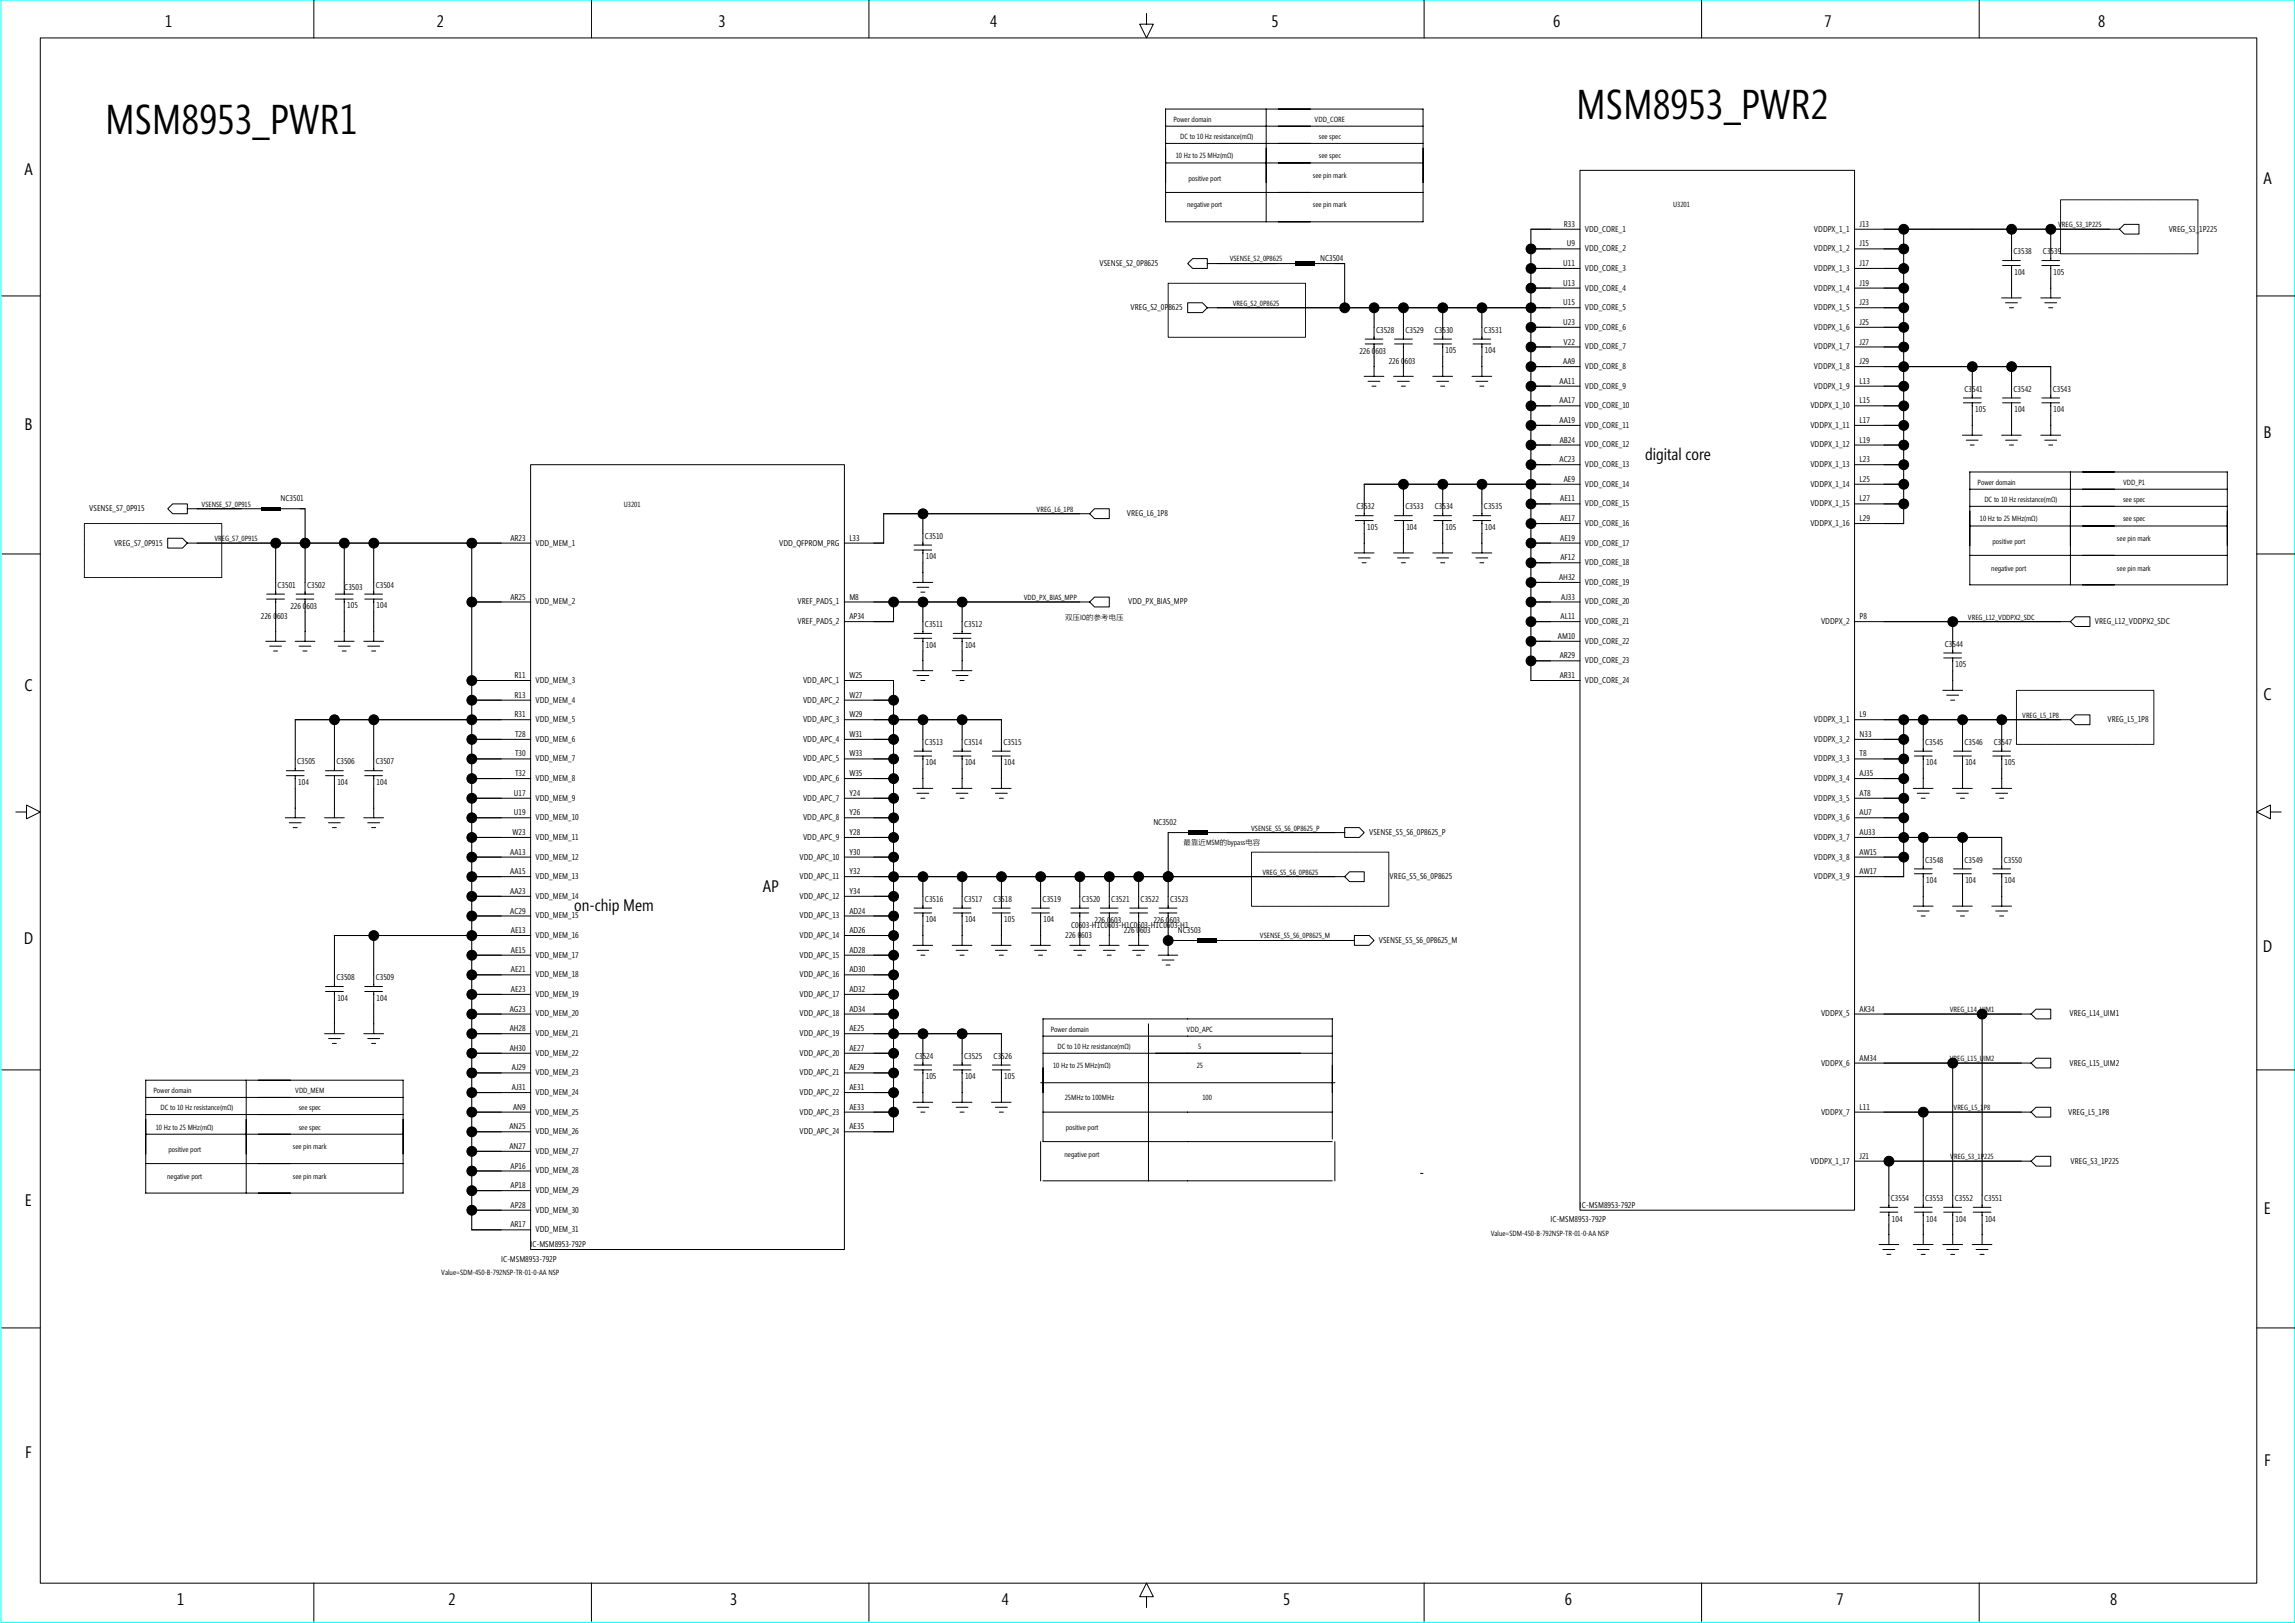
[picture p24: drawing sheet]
<svg xmlns="http://www.w3.org/2000/svg" width="420mm" height="297mm" viewBox="0 0 420 297" stroke-linecap="round" stroke-linejoin="round" font-family="sans-serif">
<defs><g id="words">
<g font-size="7.6">
<text x="288.6" y="21.8">MSM8953_PWR2</text>
<text x="19.3" y="24.5">MSM8953_PWR1</text>
</g>
<g font-size="3.1">
<text x="30.3" y="5">1</text>
<text x="80" y="5">2</text>
<text x="131.5" y="5">3</text>
<text x="181.3" y="5">4</text>
<text x="232.8" y="5">5</text>
<text x="284.3" y="5">6</text>
<text x="334" y="5">7</text>
<text x="384.1" y="5">8</text>
<text x="4.5" y="32.1">A</text>
<text x="414.4" y="33.7">A</text>
<text x="4.5" y="78.6">B</text>
<text x="414.4" y="80.2">B</text>
<text x="301.2" y="84.2">digital core</text>
<text x="4.5" y="126.6">C</text>
<text x="414.4" y="128.2">C</text>
<text x="105.1" y="166.8">on-chip Mem</text>
<text x="139.7" y="163.2">AP</text>
<text x="4.4" y="172.7">D</text>
<text x="414.3" y="174.3">D</text>
<text x="4.6" y="220.6">E</text>
<text x="414.5" y="222.2">E</text>
<text x="4.6" y="266.8">F</text>
<text x="414.5" y="268.4">F</text>
<text x="32.4" y="293.7">1</text>
<text x="82.1" y="293.7">2</text>
<text x="133.7" y="293.7">3</text>
<text x="183.4" y="293.7">4</text>
<text x="234.9" y="293.7">5</text>
<text x="286.5" y="293.7">6</text>
<text x="336.2" y="293.7">7</text>
<text x="386.3" y="293.7">8</text>
</g>
<g font-size="1.5">
<text x="286.3" y="41.5">R33</text>
<text x="340.4" y="41.5">J13</text>
<text x="241.7" y="47.8">NC3504</text>
<text x="286.9" y="45.1">U9</text>
<text x="290.2" y="46">VDD_CORE_2</text>
<text x="290.2" y="42.4">VDD_CORE_1</text>
<text x="332.1" y="46">VDDPX_1_2</text>
<text x="332.1" y="42.4">VDDPX_1_1</text>
<text x="340.4" y="45.1">J15</text>
<text x="368.6" y="46.5">C3538</text>
<text x="374" y="46.5">C3539</text>
<text x="397" y="42.4">VREG_S3_1P225</text>
<text x="201.3" y="48.7">VSENSE_S2_0P8625</text>
<text x="286.2" y="48.7">U11</text>
<text x="286.2" y="52.3">U13</text>
<text x="290.2" y="53.2">VDD_CORE_4</text>
<text x="290.2" y="49.6">VDD_CORE_3</text>
<text x="332.1" y="53.2">VDDPX_1_4</text>
<text x="332.1" y="49.6">VDDPX_1_3</text>
<text x="340.4" y="48.7">J17</text>
<text x="340.4" y="52.3">J19</text>
<text x="368.8" y="50.3">104</text>
<text x="376" y="50.3">105</text>
<text x="207" y="56.8">VREG_S2_0P8625</text>
<text x="286.2" y="55.9">U15</text>
<text x="286.2" y="59.5">U23</text>
<text x="290.2" y="56.8">VDD_CORE_5</text>
<text x="332.1" y="56.8">VDDPX_1_5</text>
<text x="340.4" y="55.9">J23</text>
<text x="340.4" y="59.5">J25</text>
<text x="248.9" y="64.9">226 0603</text>
<text x="251.9" y="60.9">C3528</text>
<text x="257.3" y="60.9">C3529</text>
<text x="262.7" y="60.9">C3530</text>
<text x="264.7" y="64.7">105</text>
<text x="271.7" y="60.9">C3531</text>
<text x="271.9" y="64.7">104</text>
<text x="286.3" y="63.1">V22</text>
<text x="290.2" y="63.9">VDD_CORE_7</text>
<text x="290.2" y="60.3">VDD_CORE_6</text>
<text x="332.1" y="63.9">VDDPX_1_7</text>
<text x="332.1" y="60.3">VDDPX_1_6</text>
<text x="340.4" y="63.1">J27</text>
<text x="254.2" y="66.7">226 0603</text>
<text x="285.5" y="70.2">AA11</text>
<text x="286.2" y="66.7">AA9</text>
<text x="290.2" y="71.1">VDD_CORE_9</text>
<text x="290.2" y="67.5">VDD_CORE_8</text>
<text x="332.1" y="71.1">VDDPX_1_9</text>
<text x="332.1" y="67.5">VDDPX_1_8</text>
<text x="340.4" y="66.7">J29</text>
<text x="340.4" y="70.2">L13</text>
<text x="359.7" y="71.7">C3541</text>
<text x="368.6" y="71.7">C3542</text>
<text x="375.8" y="71.7">C3543</text>
<text x="285.5" y="73.8">AA17</text>
<text x="285.5" y="77.4">AA19</text>
<text x="290.2" y="74.7">VDD_CORE_10</text>
<text x="331.4" y="74.7">VDDPX_1_10</text>
<text x="340.4" y="73.8">L15</text>
<text x="340.4" y="77.4">L17</text>
<text x="361.6" y="75.4">105</text>
<text x="368.8" y="75.4">104</text>
<text x="376" y="75.4">104</text>
<text x="285.5" y="81">AB24</text>
<text x="290.2" y="81.9">VDD_CORE_12</text>
<text x="290.2" y="78.3">VDD_CORE_11</text>
<text x="331.4" y="81.9">VDDPX_1_12</text>
<text x="331.4" y="78.3">VDDPX_1_11</text>
<text x="340.4" y="81">L19</text>
<text x="285.5" y="84.6">AC23</text>
<text x="286.3" y="88.2">AE9</text>
<text x="290.2" y="89.1">VDD_CORE_14</text>
<text x="290.2" y="85.5">VDD_CORE_13</text>
<text x="331.4" y="89.1">VDDPX_1_14</text>
<text x="331.4" y="85.5">VDDPX_1_13</text>
<text x="340.4" y="84.6">L23</text>
<text x="340.4" y="88.2">L25</text>
<text x="16.4" y="93.6">VSENSE_S7_0P915</text>
<text x="51.4" y="91.8">NC3501</text>
<text x="206.3" y="94.5">VREG_L6_1P8</text>
<text x="248.3" y="93.2">C3532</text>
<text x="257.3" y="93.2">C3533</text>
<text x="262.7" y="93.2">C3534</text>
<text x="271.7" y="93.2">C3535</text>
<text x="285.6" y="91.8">AE11</text>
<text x="285.6" y="95.4">AE17</text>
<text x="290.2" y="92.7">VDD_CORE_15</text>
<text x="331.4" y="92.7">VDDPX_1_15</text>
<text x="340.4" y="91.8">L27</text>
<text x="340.4" y="95.4">L29</text>
<text x="20.9" y="99.8">VREG_S7_0P915</text>
<text x="93.4" y="99">AR23</text>
<text x="98" y="99.8">VDD_MEM_1</text>
<text x="142.6" y="99.8">VDD_QFPROM_PRG</text>
<text x="155.5" y="99">L33</text>
<text x="169.3" y="98.6">C3510</text>
<text x="250.3" y="97">105</text>
<text x="257.5" y="97">104</text>
<text x="264.7" y="97">105</text>
<text x="271.9" y="97">104</text>
<text x="285.6" y="99">AE19</text>
<text x="290.2" y="99.8">VDD_CORE_17</text>
<text x="290.2" y="96.3">VDD_CORE_16</text>
<text x="331.4" y="96.3">VDDPX_1_16</text>
<text x="50.8" y="107.6">C3501</text>
<text x="56.2" y="107.6">C3502</text>
<text x="63" y="107.9">C3503</text>
<text x="68.8" y="107.6">C3504</text>
<text x="169.5" y="102.4">104</text>
<text x="285.4" y="106.2">AH32</text>
<text x="285.7" y="102.6">AF12</text>
<text x="290.2" y="107">VDD_CORE_19</text>
<text x="290.2" y="103.4">VDD_CORE_18</text>
<text x="47.8" y="113.3">226 0603</text>
<text x="53.2" y="111.5">226 0603</text>
<text x="63.6" y="111.4">105</text>
<text x="68.9" y="111.4">104</text>
<text x="93.4" y="109.7">AR25</text>
<text x="98" y="110.6">VDD_MEM_2</text>
<text x="146" y="110.6">VREF_PADS_1</text>
<text x="155.5" y="109.7">M8</text>
<text x="155.5" y="113.3">AP34</text>
<text x="206.6" y="110.6">VDD_PX_BIAS_MPP</text>
<text x="285.7" y="113.3">AL11</text>
<text x="285.8" y="109.7">AJ33</text>
<text x="290.2" y="110.6">VDD_CORE_20</text>
<text x="340.4" y="113.3">P8</text>
<text x="146" y="114.2">VREF_PADS_2</text>
<text x="169.3" y="114.8">C3511</text>
<text x="169.5" y="118.5">104</text>
<text x="176.5" y="114.8">C3512</text>
<text x="176.7" y="118.5">104</text>
<text x="285.2" y="116.9">AM10</text>
<text x="290.2" y="114.2">VDD_CORE_21</text>
<text x="290.2" y="117.8">VDD_CORE_22</text>
<text x="333.4" y="114.2">VDDPX_2</text>
<text x="356.1" y="118.4">C3544</text>
<text x="383.5" y="114.2">VREG_L12_VDDPX2_SDC</text>
<text x="94.2" y="124.1">R11</text>
<text x="98" y="125">VDD_MEM_3</text>
<text x="147" y="125">VDD_APC_1</text>
<text x="155.5" y="124.1">W25</text>
<text x="285.5" y="124.1">AR31</text>
<text x="285.5" y="120.5">AR29</text>
<text x="290.2" y="121.4">VDD_CORE_23</text>
<text x="290.2" y="125">VDD_CORE_24</text>
<text x="358" y="122.1">105</text>
<text x="94.2" y="127.7">R13</text>
<text x="94.2" y="131.3">R31</text>
<text x="98" y="128.6">VDD_MEM_4</text>
<text x="147" y="128.6">VDD_APC_2</text>
<text x="155.5" y="131.3">W29</text>
<text x="155.5" y="127.7">W27</text>
<text x="340.4" y="131.3">L9</text>
<text x="94.3" y="134.9">T28</text>
<text x="98" y="135.8">VDD_MEM_6</text>
<text x="98" y="132.2">VDD_MEM_5</text>
<text x="147" y="135.8">VDD_APC_4</text>
<text x="147" y="132.2">VDD_APC_3</text>
<text x="155.5" y="134.9">W31</text>
<text x="169.3" y="136.3">C3513</text>
<text x="176.5" y="136.3">C3514</text>
<text x="183.7" y="136.3">C3515</text>
<text x="332.1" y="135.8">VDDPX_3_2</text>
<text x="332.1" y="132.2">VDDPX_3_1</text>
<text x="340.4" y="134.9">N33</text>
<text x="352.5" y="136.3">C3545</text>
<text x="359.7" y="136.3">C3546</text>
<text x="365" y="136.3">C3547</text>
<text x="385.8" y="132.2">VREG_L5_1P8</text>
<text x="54.4" y="139.9">C3505</text>
<text x="54.6" y="143.7">104</text>
<text x="61.6" y="139.9">C3506</text>
<text x="61.8" y="143.7">104</text>
<text x="68.8" y="139.9">C3507</text>
<text x="68.9" y="143.7">104</text>
<text x="94.3" y="138.5">T30</text>
<text x="94.3" y="142.1">T32</text>
<text x="98" y="142.9">VDD_MEM_8</text>
<text x="98" y="139.3">VDD_MEM_7</text>
<text x="147" y="142.9">VDD_APC_6</text>
<text x="147" y="139.3">VDD_APC_5</text>
<text x="155.5" y="142.1">W35</text>
<text x="155.5" y="138.5">W33</text>
<text x="169.5" y="140.1">104</text>
<text x="176.7" y="140.1">104</text>
<text x="183.9" y="140.1">104</text>
<text x="332.1" y="142.9">VDDPX_3_4</text>
<text x="332.1" y="139.3">VDDPX_3_3</text>
<text x="340.4" y="138.5">T8</text>
<text x="340.4" y="142.1">AJ35</text>
<text x="352.6" y="140.1">104</text>
<text x="359.8" y="140.1">104</text>
<text x="367" y="140.1">105</text>
<text x="94.1" y="145.6">U17</text>
<text x="94.1" y="149.2">U19</text>
<text x="98" y="146.5">VDD_MEM_9</text>
<text x="147" y="146.5">VDD_APC_7</text>
<text x="155.5" y="149.2">Y26</text>
<text x="155.5" y="145.6">Y24</text>
<text x="332.1" y="146.5">VDDPX_3_5</text>
<text x="340.4" y="145.6">AT8</text>
<text x="340.4" y="149.2">AU7</text>
<text x="93.8" y="152.8">W23</text>
<text x="98" y="153.7">VDD_MEM_11</text>
<text x="98" y="150.1">VDD_MEM_10</text>
<text x="147" y="153.7">VDD_APC_9</text>
<text x="147" y="150.1">VDD_APC_8</text>
<text x="155.5" y="152.8">Y28</text>
<text x="211.1" y="151">NC3502</text>
<text x="250.7" y="152.8">VSENSE_S5_S6_0P8625_P</text>
<text x="332.1" y="153.7">VDDPX_3_7</text>
<text x="332.1" y="150.1">VDDPX_3_6</text>
<text x="340.4" y="152.8">AU33</text>
<text x="93.4" y="156.4">AA13</text>
<text x="93.4" y="160">AA15</text>
<text x="98" y="160.9">VDD_MEM_13</text>
<text x="98" y="157.3">VDD_MEM_12</text>
<text x="146.4" y="160.9">VDD_APC_11</text>
<text x="146.4" y="157.3">VDD_APC_10</text>
<text x="155.5" y="160">Y32</text>
<text x="155.5" y="156.4">Y30</text>
<text x="254.4" y="160.9">VREG_S5_S6_0P8625</text>
<text x="332.1" y="160.9">VDDPX_3_9</text>
<text x="332.1" y="157.3">VDDPX_3_8</text>
<text x="340.4" y="156.4">AW15</text>
<text x="340.4" y="160">AW17</text>
<text x="352.5" y="157.9">C3548</text>
<text x="352.6" y="161.6">104</text>
<text x="359.7" y="157.9">C3549</text>
<text x="359.8" y="161.6">104</text>
<text x="366.8" y="157.9">C3550</text>
<text x="367" y="161.6">104</text>
<text x="93.4" y="163.6">AA23</text>
<text x="93.4" y="167.2">AC29</text>
<text x="98" y="164.5">VDD_MEM_14</text>
<text x="146.4" y="164.5">VDD_APC_12</text>
<text x="155.5" y="167.2">AD24</text>
<text x="155.5" y="163.6">Y34</text>
<text x="169.3" y="165">C3516</text>
<text x="176.5" y="165">C3517</text>
<text x="181.9" y="165">C3518</text>
<text x="190.9" y="165">C3519</text>
<text x="198" y="165">C3520</text>
<text x="203.4" y="165">C3521</text>
<text x="208.8" y="165">C3522</text>
<text x="214.2" y="165">C3523</text>
<text x="93.5" y="170.8">AE13</text>
<text x="98" y="171.7">VDD_MEM_16</text>
<text x="98" y="168.1">VDD_MEM_15</text>
<text x="146.4" y="171.7">VDD_APC_14</text>
<text x="146.4" y="168.1">VDD_APC_13</text>
<text x="155.5" y="170.8">AD26</text>
<text x="169.5" y="168.8">104</text>
<text x="176.7" y="168.8">104</text>
<text x="183.9" y="168.8">105</text>
<text x="191" y="168.8">104</text>
<text x="195" y="171.7">226 0603</text>
<text x="196.1" y="169.9">C0603-H1C0603-H1C0603-H1C0603-H1</text>
<text x="200.4" y="169">226 0603</text>
<text x="205.8" y="170.8">226 0603</text>
<text x="211.1" y="169">226 0603</text>
<text x="215.6" y="170.8">NC3503</text>
<text x="252.4" y="172.6">VSENSE_S5_S6_0P8625_M</text>
<text x="61.6" y="179.4">C3508</text>
<text x="68.8" y="179.4">C3509</text>
<text x="93.5" y="174.4">AE15</text>
<text x="93.5" y="178">AE21</text>
<text x="98" y="178.9">VDD_MEM_18</text>
<text x="98" y="175.3">VDD_MEM_17</text>
<text x="146.4" y="178.9">VDD_APC_16</text>
<text x="146.4" y="175.3">VDD_APC_15</text>
<text x="155.5" y="178">AD30</text>
<text x="155.5" y="174.4">AD28</text>
<text x="61.8" y="183.2">104</text>
<text x="68.9" y="183.2">104</text>
<text x="93.3" y="185.1">AG23</text>
<text x="93.5" y="181.5">AE23</text>
<text x="98" y="182.4">VDD_MEM_19</text>
<text x="146.4" y="182.4">VDD_APC_17</text>
<text x="155.5" y="185.1">AD34</text>
<text x="155.5" y="181.5">AD32</text>
<text x="340.4" y="185.1">AK34</text>
<text x="93.3" y="188.7">AH28</text>
<text x="98" y="189.6">VDD_MEM_21</text>
<text x="98" y="186">VDD_MEM_20</text>
<text x="146.4" y="189.6">VDD_APC_19</text>
<text x="146.4" y="186">VDD_APC_18</text>
<text x="155.5" y="188.7">AE25</text>
<text x="333.4" y="186">VDDPX_5</text>
<text x="378.9" y="186">VREG_L14_UIM1</text>
<text x="93.3" y="192.3">AH30</text>
<text x="93.7" y="195.9">AJ29</text>
<text x="98" y="196.8">VDD_MEM_23</text>
<text x="98" y="193.2">VDD_MEM_22</text>
<text x="146.4" y="196.8">VDD_APC_21</text>
<text x="146.4" y="193.2">VDD_APC_20</text>
<text x="155.5" y="195.9">AE29</text>
<text x="155.5" y="192.3">AE27</text>
<text x="167.5" y="193.8">C3524</text>
<text x="169.5" y="197.5">105</text>
<text x="176.5" y="193.8">C3525</text>
<text x="176.7" y="197.5">104</text>
<text x="181.9" y="193.8">C3526</text>
<text x="183.9" y="197.5">105</text>
<text x="333.4" y="195">VDDPX_6</text>
<text x="340.4" y="194.1">AM34</text>
<text x="378.9" y="195">VREG_L15_UIM2</text>
<text x="93.7" y="199.5">AJ31</text>
<text x="93.9" y="203.1">AN9</text>
<text x="98" y="204">VDD_MEM_25</text>
<text x="98" y="200.4">VDD_MEM_24</text>
<text x="146.4" y="204">VDD_APC_23</text>
<text x="146.4" y="200.4">VDD_APC_22</text>
<text x="155.5" y="199.5">AE31</text>
<text x="155.5" y="203.1">AE33</text>
<text x="333.4" y="204">VDDPX_7</text>
<text x="340.4" y="203.1">L11</text>
<text x="378.6" y="204">VREG_L5_1P8</text>
<text x="93.3" y="206.7">AN25</text>
<text x="98" y="207.6">VDD_MEM_26</text>
<text x="146.4" y="207.6">VDD_APC_24</text>
<text x="155.5" y="206.7">AE35</text>
<text x="93.3" y="210.3">AN27</text>
<text x="93.5" y="213.9">AP16</text>
<text x="98" y="214.8">VDD_MEM_28</text>
<text x="98" y="211.2">VDD_MEM_27</text>
<text x="331.4" y="213">VDDPX_1_17</text>
<text x="340.4" y="212.1">J21</text>
<text x="379.1" y="213">VREG_S3_1P225</text>
<text x="93.5" y="221">AP28</text>
<text x="93.5" y="217.5">AP18</text>
<text x="98" y="218.4">VDD_MEM_29</text>
<text x="98" y="221.9">VDD_MEM_30</text>
<text x="289.3" y="221">IC-MSM8953-792P</text>
<text x="346.2" y="219.8">C3554</text>
<text x="352.5" y="219.8">C3553</text>
<text x="357.9" y="219.8">C3552</text>
<text x="363.2" y="219.8">C3551</text>
<text x="93.4" y="224.6">AR17</text>
<text x="98" y="225.5">VDD_MEM_31</text>
<text x="283.9" y="223.7">IC-MSM8953-792P</text>
<text x="346.4" y="223.6">104</text>
<text x="352.6" y="223.6">104</text>
<text x="358" y="223.6">104</text>
<text x="363.4" y="223.6">104</text>
<text x="91.8" y="230.9">IC-MSM8953-792P</text>
<text x="97.1" y="228.2">IC-MSM8953-792P</text>
</g>
<g font-size="1.4">
<text x="214.8" y="22.3">Power domain</text>
<text x="240.7" y="22.3">VDD_CORE</text>
<text x="215.3" y="29">10 Hz to 25 MHz(mΩ)</text>
<text x="216.1" y="25.4">DC to 10 Hz resistance(mΩ)</text>
<text x="241.4" y="29">see spec</text>
<text x="241.4" y="25.4">see spec</text>
<text x="217.6" y="33">positive port</text>
<text x="240.3" y="32.6">see pin mark</text>
<text x="217.3" y="38">negative port</text>
<text x="240.3" y="38">see pin mark</text>
<text x="306.3" y="38">U3201</text>
<text x="376.8" y="41.6">VREG_S3_1P225</text>
<text x="225.1" y="47.9">VSENSE_S2_0P8625</text>
<text x="225.7" y="55.9">VREG_S2_0P8625</text>
<text x="362" y="88.7">Power domain</text>
<text x="388.7" y="88.7">VDD_P1</text>
<text x="36.9" y="92.7">VSENSE_S7_0P915</text>
<text x="114.2" y="92.7">U3201</text>
<text x="189.8" y="93.6">VREG_L6_1P8</text>
<text x="362.5" y="95.4">10 Hz to 25 MHz(mΩ)</text>
<text x="363.3" y="91.8">DC to 10 Hz resistance(mΩ)</text>
<text x="388.7" y="95.4">see spec</text>
<text x="388.7" y="91.8">see spec</text>
<text x="39.3" y="99">VREG_S7_0P915</text>
<text x="364.8" y="99.5">positive port</text>
<text x="387.6" y="99">see pin mark</text>
<text x="364.6" y="104.4">negative port</text>
<text x="387.6" y="104.4">see pin mark</text>
<text x="187.4" y="109.8">VDD_PX_BIAS_MPP</text>
<text x="195" y="113.4">双压IO的参考电压</text>
<text x="360.3" y="113.4">VREG_L12_VDDPX2_SDC</text>
<text x="370.2" y="131.3">VREG_L5_1P8</text>
<text x="216.7" y="154.7">最靠近MSM的bypass电容</text>
<text x="229.1" y="152">VSENSE_S5_S6_0P8625_P</text>
<text x="231.1" y="160.1">VREG_S5_S6_0P8625</text>
<text x="230.7" y="171.7">VSENSE_S5_S6_0P8625_M</text>
<text x="356.9" y="185.2">VREG_L14_UIM1</text>
<text x="192.4" y="188.8">Power domain</text>
<text x="193.6" y="191.9">DC to 10 Hz resistance(mΩ)</text>
<text x="217.2" y="188.8">VDD_APC</text>
<text x="219.4" y="191.9">5</text>
<text x="192.8" y="195.5">10 Hz to 25 MHz(mΩ)</text>
<text x="219.1" y="195.5">25</text>
<text x="356.9" y="194.2">VREG_L15_UIM2</text>
<text x="28.1" y="200">Power domain</text>
<text x="29.4" y="203.2">DC to 10 Hz resistance(mΩ)</text>
<text x="54" y="200">VDD_MEM</text>
<text x="54.7" y="203.2">see spec</text>
<text x="194.9" y="201.4">25MHz to 100MHz</text>
<text x="220.1" y="201.4">100</text>
<text x="357.6" y="203.2">VREG_L5_1P8</text>
<text x="28.5" y="206.8">10 Hz to 25 MHz(mΩ)</text>
<text x="54.7" y="206.8">see spec</text>
<text x="195.1" y="206.8">positive port</text>
<text x="30.6" y="215.7">negative port</text>
<text x="30.8" y="210.8">positive port</text>
<text x="53.6" y="210.3">see pin mark</text>
<text x="53.6" y="215.7">see pin mark</text>
<text x="194.9" y="211.7">negative port</text>
<text x="357" y="212.1">VREG_S3_1P225</text>
<text x="272.9" y="226.1">Value=SDM-450-B-792NSP-TR-01-0-AA NSP</text>
<text x="80.8" y="233.3">Value=SDM-450-B-792NSP-TR-01-0-AA NSP</text>
</g>
</g></defs>
<path d="M.2 0h419.9v296.9h-419.9z" fill="none" stroke="#0ff" stroke-width=".18"/>
<g fill="none" stroke="#000" stroke-width=".18">
<path d="M57.5 0v6.9M108.3 0v6.9M159.1 0v6.9M260.7 0v6.9M311.5 0v6.9M362.3 0v6.9M7.4 6.9h405.8v282.9h-405.8zM209.9 2.5v1.9h1.2l-1.2 2.5-1.3-2.5h1.3M213.4 20l47.1-.1v20.7h-47.1zM231.8 19.9v20.7M213.4 29.8h47.1M213.4 26.2h47.1"/>
<path d="M213.4 23.1h47.1M213.4 35.2h47.1M289.3 31.2h50.2v190.3h-50.2zM377.2 36.6h25.2v9.9h-25.2zM.3 54.2h7.1M213.9 51.8h25.1v9.9h-25.1zM217.4 55.4h2.7l.9 .9-.9 .9h-2.7zM218.3 47.3h2.7v1.8h-2.7l-.9-.9zM221 56.3h68.3M221 48.2h16.2M240.8 48.2h5.4v8.1M251.6 56.3v5.8"/>
<path d="M256.9 56.3v5.8M264.1 56.3v5.8M271.3 56.3v5.8M280.3 59.9h9M280.3 52.7h9M280.3 49.1h9M280.3 45.6h9M280.3 42h9M280.3 42v82.6M339.5 59.9h9M339.5 56.3h9M339.5 52.7h9"/>
<path d="M339.5 49.1h9M339.5 45.6h9M339.5 42h48.5M348.5 42v53.8h-9M366.4 54.5h3.6M366.6 48.6h3.3M366.6 47.7h3.3M367.2 55.4h2.1M367.9 56.3h.7M368.3 42v5.7M368.3 48.6v5.9M373.6 54.5h3.6"/>
<path d="M373.8 48.6h3.3M373.8 47.7h3.3M374.3 55.4h2.2M375.1 56.3h.7M375.4 42v5.7M375.4 48.6v5.9M388 42l.9-.9h2.7v1.7h-2.7zM413.1 54.2h7M249.7 68.9h3.7M249.9 62.9h3.3M249.9 62.1h3.3M250.5 69.8h2.1"/>
<path d="M251.2 70.7h.7M251.6 62.9v6M255.1 68.9h3.6M255.3 62.9h3.3M255.3 62.1h3.3M255.9 69.8h2.1M256.6 70.7h.7M256.9 62.9v6M262.3 68.9h3.6M262.5 62.9h3.2M262.5 62.1h3.2M263 69.8h2.2"/>
<path d="M263.7 70.7h.8M264.1 62.9v6M269.5 68.9h3.6M269.7 62.9h3.2M269.7 62.1h3.2M270.2 69.8h2.2M270.9 70.7h.8M271.3 62.9v6M280.3 77.9h9M280.3 74.3h9M280.3 70.7h9M280.3 67.1h9"/>
<path d="M280.3 63.5h9M339.5 77.9h9M339.5 74.3h9M339.5 70.7h9M339.5 67.1h35.9v5.7M339.5 63.5h9M359.3 79.7h3.6M359.4 73.7h3.3M359.4 72.8h3.3M361.1 67.1v5.7M361.1 73.7v6M366.4 79.7h3.6"/>
<path d="M366.6 73.7h3.3M366.6 72.8h3.3M368.3 67.1v5.7M368.3 73.7v6M373.6 79.7h3.6M373.8 73.7h3.3M373.8 72.8h3.3M375.4 73.7v6M15.4 95.8h25.2v9.9h-25.2zM30.7 98.5h2.7l.9 .9-.9 .9h-2.7zM30.7 93.1l.9-.9h2.7v1.8h-2.7zM34.3 99.4h62.9"/>
<path d="M34.3 93.1h13.5M50.5 99.4v9.3M51.3 93.1h4.5v15.6M63 99.4v9.3M68.4 99.4v9.3M86.4 99.4l-.1 125.7h10.9M97.1 85h57.5v143.7h-57.5zM161.8 94h37.7M161.8 94v5.4h-7.2M167.3 99.8h3.3M169 94v5.8M200.4 93.1h2.7v1.8h-2.7l-.9-.9z"/>
<path d="M248.1 95.3h3.3M248.1 94.4h3.3M249.7 88.6h39.6M249.8 88.6v5.8M249.8 95.3v5.9M255.3 95.3h3.3M255.3 94.4h3.3M256.9 88.6v5.8M256.9 95.3v5.9M262.5 95.3h3.2M262.5 94.4h3.2M264.1 88.6v5.8"/>
<path d="M264.1 95.3v5.9M269.7 95.3h3.2M269.7 94.4h3.2M271.3 88.6v5.8M271.3 95.3v5.9M280.3 99.4h9M280.3 95.8h9M280.3 92.2h9M280.3 85h9M280.3 81.4h9M339.5 92.2h9M339.5 88.6h9"/>
<path d="M339.5 85h9M339.5 81.4h9M360 80.6h2.2M360.6 96.3h47.2M360.6 86.4h47.2v20.6h-47.2zM360.6 92.7h47.2M360.6 89.5h47.2M360.7 81.4h.7M367.2 80.6h2.1M367.9 81.4h.7M374.3 80.6h2.2M375.1 81.4h.7"/>
<path d="M379 86.4v20.6M.3 101.4h7.1M48.7 117.4h3.5M48.8 109.6h3.3M48.8 108.7h3.3M49.4 118.3h2.1M50.1 119.1h.7M50.5 109.6v7.8M54 117.4h3.6M54.2 109.6h3.3M54.2 108.7h3.3M54.7 118.3h2.2"/>
<path d="M55.5 119.1h.7M55.8 109.6v7.8M61.2 117.4h3.6M61.4 109.6h3.3M61.4 108.7h3.3M61.9 118.3h2.2M62.6 119.1h.8M63 109.6v7.8M66.6 117.4h3.6M66.8 109.6h3.2M66.8 108.7h3.2M67.3 118.3h2.2"/>
<path d="M68 119.1h.8M68.4 109.6v7.8M86.3 110.2h10.9M154.6 110.2h44.9M163.6 110.2v3.6h-9M167.1 106.6h3.7M167.3 100.7h3.3M167.3 116.8h3.3M167.3 115.9h3.3M167.9 107.5h2.1M168.6 108.4h.7M169 100.7v5.9"/>
<path d="M169 110.2v5.7M169 116.8v5.9M174.5 116.8h3.3M174.5 115.9h3.3M176.1 110.2v5.7M176.1 116.8v5.9M200.4 109.3h2.7v1.8h-2.7l-.9-.9zM247.9 101.2h3.7M248.7 102.1h2.1M249.4 103h.7M255.1 101.2h3.6M255.9 102.1h2.1"/>
<path d="M256.6 103h.7M262.3 101.2h3.6M263 102.1h2.2M263.7 103h.8M269.5 101.2h3.6M270.2 102.1h2.2M270.9 103h.8M280.3 113.8h9M280.3 110.2h9M280.3 117.4h9M280.3 106.6h9M280.3 103h9"/>
<path d="M339.5 113.8h39.6M355.8 119.5h3.3M357.5 113.8v5.7M360.6 101.6h47.2M379 113.8l.9-.9h2.7v1.8h-2.7zM413.1 101.4h7M54 131.7h43.2M54 131.7v9.4M61.2 131.7v9.4M68.4 131.7v9.4M86.3 138.9h10.9M86.3 135.3h10.9"/>
<path d="M86.3 128.1h10.9M86.3 124.5h10.9M154.6 124.5h9v82.6h-9M154.6 138.9h9M154.6 135.3h9M154.6 131.7h28.7v5.8M154.6 128.1h9M167.1 122.7h3.7M167.3 138.4h3.3M167.3 137.5h3.3M167.9 123.6h2.1M168.6 124.5h.7"/>
<path d="M169 131.7v5.8M169 138.4v5.9M174.3 122.7h3.6M174.5 138.4h3.3M174.5 137.5h3.3M175 123.6h2.2M175.8 124.5h.7M176.1 131.7v5.8M176.1 138.4v5.9M181.7 138.4h3.2M181.7 137.5h3.2M183.3 138.4v5.9"/>
<path d="M280.3 124.5h9M280.3 120.9h9M339.5 138.9h9M339.5 135.3h9M339.5 131.7h39.6M348.5 131.7v28.7h-9M350.5 138.4h3.2M350.5 137.5h3.2M352.1 131.7v5.8M352.1 138.4v5.9M355.7 126.3h3.6M355.8 120.4h3.3"/>
<path d="M356.4 127.2h2.2M357.1 128.1h.8M357.5 120.4v5.9M357.6 138.4h3.3M357.6 137.5h3.3M359.3 131.7v5.8M359.3 138.4v5.9M364.8 138.4h3.3M364.8 137.5h3.3M366.5 131.7v5.8M366.5 138.4v5.9M369.2 126.3h25.1v9.9h-25.1z"/>
<path d="M379.9 130.8h2.7v1.8h-2.7l-.9-.9zM2.9 148.6h2v-1.3l2.5 1.3-2.5 1.3v-1.3M52.2 149.7h3.6M52.4 142h3.3M52.4 141.1h3.3M52.9 150.6h2.2M53.7 151.5h.7M54 142v7.7M59.4 149.7h3.6M59.6 142h3.3M59.6 141.1h3.3M60.1 150.6h2.2"/>
<path d="M60.9 151.5h.7M61.2 142v7.7M66.6 149.7h3.6M66.8 142h3.2M66.8 141.1h3.2M67.3 150.6h2.2M68 151.5h.8M68.4 142v7.7M86.3 156.9h10.9M86.3 153.3h10.9M86.3 149.7h10.9M86.3 146.1h10.9"/>
<path d="M86.3 142.5h10.9M154.6 156.9h9M154.6 153.3h9M154.6 149.7h9M154.6 146.1h9M154.6 142.5h9M167.1 144.3h3.7M167.9 145.2h2.1M168.6 146.1h.7M174.3 144.3h3.6M175 145.2h2.2M175.8 146.1h.7"/>
<path d="M181.5 144.3h3.6M182.2 145.2h2.2M183 146.1h.7M217.5 152.4h-3.6v13.8M221 152.4h25.2M229.1 156h25.2v9.9h-25.2zM246.2 151.5h2.7l.9 .9-.9 .9h-2.7zM339.5 156.9h9M339.5 153.3h27v5.7M339.5 149.7h9M339.5 146.1h9M339.5 142.5h9"/>
<path d="M350.3 144.3h3.6M350.5 159.9h3.2M350.5 159h3.2M351 145.2h2.2M351.7 146.1h.8M352.1 153.3v5.7M352.1 159.9v5.9M357.5 144.3h3.6M357.6 159.9h3.3M357.6 159h3.3M358.2 145.2h2.2M358.9 146.1h.8"/>
<path d="M359.3 153.3v5.7M359.3 159.9v5.9M364.6 144.3h3.7M364.8 159.9h3.3M364.8 159h3.3M365.4 145.2h2.1M366.1 146.1h.7M366.5 159.9v5.9M415.7 148.6v-1.3l-2.6 1.3 2.6 1.3v-1.3h1.9M61.2 171.2h36M61.2 171.2v9.4M68.4 171.2v9.4"/>
<path d="M86.3 178.4h10.9M86.3 174.8h10.9M86.3 167.6h10.9M86.3 164h10.9M86.3 160.4h10.9M154.6 178.4h9M154.6 174.8h9M154.6 171.2h9M154.6 167.6h9M154.6 164h9M154.6 160.4h91.6M167.1 173h3.7"/>
<path d="M167.3 167.1h3.3M167.3 166.2h3.3M167.9 173.9h2.1M168.6 174.8h.7M169 160.4v5.8M169 167.1v5.9M174.3 173h3.6M174.5 167.1h3.3M174.5 166.2h3.3M175 173.9h2.2M175.8 174.8h.7M176.1 160.4v5.8"/>
<path d="M176.1 167.1v5.9M181.5 173h3.6M181.7 167.1h3.2M181.7 166.2h3.2M182.2 173.9h2.2M183 174.8h.7M183.3 160.4v5.8M183.3 167.1v5.9M188.7 173h3.6M188.9 167.1h3.2M188.9 166.2h3.2M189.4 173.9h2.2"/>
<path d="M190.1 174.8h.8M190.5 160.4v5.8M190.5 167.1v5.9M195.9 173h3.6M196.1 167.1h3.2M196.1 166.2h3.2M196.6 173.9h2.2M197.3 174.8h.7M197.7 160.4v5.8M197.7 167.1v5.9M201.3 173h3.6M201.4 167.1h3.3"/>
<path d="M201.4 166.2h3.3M202 173.9h2.2M202.7 174.8h.7M203.1 160.4v5.8M203.1 167.1v5.9M206.6 173h3.7M206.8 167.1h3.3M206.8 166.2h3.3M207.4 173.9h2.1M208.1 174.8h.7M208.5 160.4v5.8M208.5 167.1v5.9"/>
<path d="M212 174.8h3.6M212.2 167.1h3.3M212.2 166.2h3.3M212.8 175.7h2.1M213.5 176.6h.7M213.8 172.1h5.5M213.9 167.1v7.7M222.8 172.1h25.2M246.2 160.4l.9-.8h2.7v1.8h-2.7zM248 171.2h2.7l.9 .9-.9 .9h-2.7zM350.3 165.8h3.6M351 166.7h2.2"/>
<path d="M351.7 167.6h.8M357.5 165.8h3.6M358.2 166.7h2.2M358.9 167.6h.8M364.6 165.8h3.7M365.4 166.7h2.1M366.1 167.6h.7M.3 195.8h7.1M26.7 197.7h47.1v20.7h-47.1M26.7 197.7v20.7M45.1 197.7v20.7M59.4 189.2h3.6"/>
<path d="M59.6 181.5h3.3M59.6 180.6h3.3M60.1 190.1h2.2M60.9 191h.7M61.2 181.5v7.7M66.6 189.2h3.6M66.8 181.5h3.2M66.8 180.6h3.2M67.3 190.1h2.2M68 191h.8M68.4 181.5v7.7M86.3 200h10.9"/>
<path d="M86.3 196.4h10.9M86.3 192.8h10.9M86.3 189.2h10.9M86.3 185.6h10.9M86.3 182h10.9M154.6 200h9M154.6 196.4h9M154.6 192.8h9M154.6 189.2h28.7v5.7M154.6 185.6h9M154.6 182h9M167.3 195.8h3.3"/>
<path d="M167.3 194.9h3.3M169 189.2v5.7M169 195.8v5.9M174.5 195.8h3.3M174.5 194.9h3.3M176.1 189.2v5.7M176.1 195.8v5.9M181.7 195.8h3.2M181.7 194.9h3.2M183.3 195.8v5.9M190.5 198.2h53.9M190.9 192.8h53"/>
<path d="M190.9 189.6h53M210.3 187.4v28.7M339.5 185.6h32.4M339.5 194.6h32.4M357.5 194.6v26.4M362.9 185.6v35.4M371.8 194.6l1-.9h2.6v1.8h-2.6zM371.8 185.6l1-.9h2.6v1.8h-2.6zM413.1 195.8h7M26.7 204h47.1M26.7 200.9h47.1M26.7 207.6h47.1"/>
<path d="M26.7 213h47.1M86.3 207.1h10.9M86.3 203.5h10.9M86.3 217.9h10.9M86.3 214.3h10.9M86.3 210.7h10.9M154.6 203.5h9M167.1 201.7h3.7M167.9 202.6h2.1M168.6 203.5h.7M174.3 201.7h3.6M175 202.6h2.2"/>
<path d="M175.8 203.5h.7M181.5 201.7h3.6M182.2 202.6h2.2M183 203.5h.7M190.5 208.9v7.2M190.9 203.5h53M190.9 216.1h53M243.9 208.5v-22h-53l.1 22.4h52.9M244.4 208.9v7.2M260.1 214.8h.4M339.5 203.5h32.4M339.5 212.5h32.4"/>
<path d="M345.8 212.5v8.5M352.1 203.5v17.5M371.8 212.5l1-.9h2.6v1.8h-2.6zM371.8 203.5l1-.9h2.6v1.8h-2.6zM86.3 221.5h10.9M344 227.8h3.6M344.2 221.8h3.2M344.2 221h3.2M344.7 228.7h2.2M345.4 229.6h.8M345.8 221.8v6M350.3 227.8h3.6"/>
<path d="M350.5 221.8h3.2M350.5 221h3.2M351 228.7h2.2M351.7 229.6h.8M352.1 221.8v6M355.7 227.8h3.6M355.8 221.8h3.3M355.8 221h3.3M356.4 228.7h2.2M357.1 229.6h.8M357.5 221.8v6M361.1 227.8h3.6"/>
<path d="M361.2 221.8h3.3M361.2 221h3.3M361.8 228.7h2.2M362.5 229.6h.7M362.9 221.8v6M.3 243h7.1M413.1 243h7M57.5 289.7v7M108.3 289.7v7M159.1 289.7v7M209.9 292.2h1.2l-1.2-2.5-1.3 2.5h1.3v2M260.7 289.7v7"/>
<path d="M311.5 289.7v7M362.3 289.7v7"/>
<circle cx="246.2" cy="56.3" r=".9"/>
<circle cx="251.6" cy="56.3" r=".9"/>
<circle cx="256.9" cy="56.3" r=".9"/>
<circle cx="264.1" cy="56.3" r=".9"/>
<circle cx="271.3" cy="56.3" r=".9"/>
<circle cx="280.3" cy="59.9" r=".9"/>
<circle cx="280.3" cy="56.3" r=".9"/>
<circle cx="280.3" cy="45.6" r=".9"/>
<circle cx="280.3" cy="52.7" r=".9"/>
<circle cx="280.3" cy="49.1" r=".9"/>
<circle cx="348.5" cy="56.3" r=".9"/>
<circle cx="348.5" cy="59.9" r=".9"/>
<circle cx="348.5" cy="42" r=".9"/>
<circle cx="348.5" cy="45.6" r=".9"/>
<circle cx="348.5" cy="52.7" r=".9"/>
<circle cx="348.5" cy="49.1" r=".9"/>
<circle cx="368.3" cy="42" r=".9"/>
<circle cx="375.5" cy="42" r=".9"/>
<circle cx="280.3" cy="63.5" r=".9"/>
<circle cx="280.3" cy="67.1" r=".9"/>
<circle cx="280.3" cy="77.9" r=".9"/>
<circle cx="280.3" cy="70.7" r=".9"/>
<circle cx="280.3" cy="74.3" r=".9"/>
<circle cx="348.5" cy="63.5" r=".9"/>
<circle cx="348.5" cy="67.1" r=".9"/>
<circle cx="348.5" cy="70.7" r=".9"/>
<circle cx="348.5" cy="74.3" r=".9"/>
<circle cx="348.5" cy="77.9" r=".9"/>
<circle cx="361.1" cy="67.1" r=".9"/>
<circle cx="368.3" cy="67.1" r=".9"/>
<circle cx="50.5" cy="99.4" r=".9"/>
<circle cx="55.9" cy="99.4" r=".9"/>
<circle cx="63" cy="99.4" r=".9"/>
<circle cx="68.4" cy="99.4" r=".9"/>
<circle cx="86.4" cy="99.4" r=".9"/>
<circle cx="169" cy="94" r=".9"/>
<circle cx="256.9" cy="88.6" r=".9"/>
<circle cx="264.1" cy="88.6" r=".9"/>
<circle cx="271.3" cy="88.6" r=".9"/>
<circle cx="280.3" cy="99.4" r=".9"/>
<circle cx="280.3" cy="85.1" r=".9"/>
<circle cx="280.3" cy="88.6" r=".9"/>
<circle cx="280.3" cy="95.8" r=".9"/>
<circle cx="280.3" cy="81.5" r=".9"/>
<circle cx="280.3" cy="92.2" r=".9"/>
<circle cx="348.5" cy="85.1" r=".9"/>
<circle cx="348.5" cy="88.6" r=".9"/>
<circle cx="348.5" cy="81.5" r=".9"/>
<circle cx="348.5" cy="92.2" r=".9"/>
<circle cx="86.4" cy="110.2" r=".9"/>
<circle cx="163.6" cy="110.2" r=".9"/>
<circle cx="169" cy="110.2" r=".9"/>
<circle cx="176.1" cy="110.2" r=".9"/>
<circle cx="280.3" cy="103" r=".9"/>
<circle cx="280.3" cy="117.4" r=".9"/>
<circle cx="280.3" cy="110.2" r=".9"/>
<circle cx="280.3" cy="113.8" r=".9"/>
<circle cx="280.3" cy="106.6" r=".9"/>
<circle cx="357.5" cy="113.8" r=".9"/>
<circle cx="61.2" cy="131.7" r=".9"/>
<circle cx="68.4" cy="131.7" r=".9"/>
<circle cx="86.4" cy="124.6" r=".9"/>
<circle cx="86.4" cy="131.7" r=".9"/>
<circle cx="86.4" cy="128.1" r=".9"/>
<circle cx="86.4" cy="135.3" r=".9"/>
<circle cx="86.4" cy="138.9" r=".9"/>
<circle cx="163.6" cy="131.7" r=".9"/>
<circle cx="163.6" cy="128.1" r=".9"/>
<circle cx="163.6" cy="135.3" r=".9"/>
<circle cx="163.6" cy="138.9" r=".9"/>
<circle cx="169" cy="131.7" r=".9"/>
<circle cx="176.1" cy="131.7" r=".9"/>
<circle cx="280.3" cy="121" r=".9"/>
<circle cx="348.5" cy="131.7" r=".9"/>
<circle cx="348.5" cy="135.3" r=".9"/>
<circle cx="348.5" cy="138.9" r=".9"/>
<circle cx="352.1" cy="131.7" r=".9"/>
<circle cx="359.3" cy="131.7" r=".9"/>
<circle cx="366.5" cy="131.7" r=".9"/>
<circle cx="86.4" cy="149.7" r=".9"/>
<circle cx="86.4" cy="153.3" r=".9"/>
<circle cx="86.4" cy="146.1" r=".9"/>
<circle cx="86.4" cy="142.5" r=".9"/>
<circle cx="86.4" cy="156.9" r=".9"/>
<circle cx="163.6" cy="149.7" r=".9"/>
<circle cx="163.6" cy="153.3" r=".9"/>
<circle cx="163.6" cy="146.1" r=".9"/>
<circle cx="163.6" cy="142.5" r=".9"/>
<circle cx="163.6" cy="156.9" r=".9"/>
<circle cx="348.5" cy="149.7" r=".9"/>
<circle cx="348.5" cy="146.1" r=".9"/>
<circle cx="348.5" cy="153.3" r=".9"/>
<circle cx="348.5" cy="142.5" r=".9"/>
<circle cx="348.5" cy="156.9" r=".9"/>
<circle cx="352.1" cy="153.3" r=".9"/>
<circle cx="359.3" cy="153.3" r=".9"/>
<circle cx="68.4" cy="171.2" r=".9"/>
<circle cx="86.4" cy="174.8" r=".9"/>
<circle cx="86.4" cy="178.4" r=".9"/>
<circle cx="86.4" cy="171.2" r=".9"/>
<circle cx="86.4" cy="167.6" r=".9"/>
<circle cx="86.4" cy="160.4" r=".9"/>
<circle cx="86.4" cy="164" r=".9"/>
<circle cx="163.6" cy="174.8" r=".9"/>
<circle cx="163.6" cy="171.2" r=".9"/>
<circle cx="163.6" cy="178.4" r=".9"/>
<circle cx="163.6" cy="167.6" r=".9"/>
<circle cx="163.6" cy="160.4" r=".9"/>
<circle cx="163.6" cy="164" r=".9"/>
<circle cx="169" cy="160.4" r=".9"/>
<circle cx="176.1" cy="160.4" r=".9"/>
<circle cx="183.3" cy="160.4" r=".9"/>
<circle cx="190.5" cy="160.4" r=".9"/>
<circle cx="197.7" cy="160.4" r=".9"/>
<circle cx="203.1" cy="160.4" r=".9"/>
<circle cx="208.5" cy="160.4" r=".9"/>
<circle cx="213.9" cy="172.1" r=".9"/>
<circle cx="213.9" cy="160.4" r=".9"/>
<circle cx="86.4" cy="196.4" r=".9"/>
<circle cx="86.4" cy="182" r=".9"/>
<circle cx="86.4" cy="200" r=".9"/>
<circle cx="86.4" cy="185.6" r=".9"/>
<circle cx="86.4" cy="192.8" r=".9"/>
<circle cx="86.4" cy="189.2" r=".9"/>
<circle cx="163.6" cy="196.4" r=".9"/>
<circle cx="163.6" cy="200" r=".9"/>
<circle cx="163.6" cy="182" r=".9"/>
<circle cx="163.6" cy="185.6" r=".9"/>
<circle cx="163.6" cy="192.8" r=".9"/>
<circle cx="163.6" cy="189.2" r=".9"/>
<circle cx="169" cy="189.2" r=".9"/>
<circle cx="176.1" cy="189.2" r=".9"/>
<circle cx="357.5" cy="194.6" r=".9"/>
<circle cx="362.9" cy="185.6" r=".9"/>
<circle cx="86.4" cy="214.3" r=".9"/>
<circle cx="86.4" cy="217.9" r=".9"/>
<circle cx="86.4" cy="203.5" r=".9"/>
<circle cx="86.4" cy="210.7" r=".9"/>
<circle cx="86.4" cy="207.1" r=".9"/>
<circle cx="163.6" cy="203.5" r=".9"/>
<circle cx="345.8" cy="212.5" r=".9"/>
<circle cx="352.1" cy="203.5" r=".9"/>
<circle cx="86.4" cy="221.5" r=".9"/>
</g>
<g fill="#000">
<path d="M237.2 47.9h3.6v.7h-3.6zM244.4 48.2h1.8zM368.3 50.9v1.8zM375.4 50.9v1.8zM251.6 65.3v1.8zM256.9 65.3v1.8zM264.1 65.3v1.8zM271.3 65.3v1.8zM361.1 76.1v1.8zM368.3 76.1v1.8zM375.4 76.1v1.8zM47.8 92.8h3.6v.7h-3.6z"/>
<path d="M55 93.1h.8zM160 99.4h1.8zM249.8 97.6v1.8zM256.9 97.6v1.8zM264.1 97.6v1.8zM271.3 97.6v1.8zM169 103v1.8zM169 119.1v1.8zM176.1 119.1v1.8zM357.5 122.7v1.8zM169 140.7v1.8zM176.1 140.7v1.8z"/>
<path d="M183.3 140.7v1.8zM217.4 152h3.7v.8h-3.7zM352.1 140.7v1.8zM359.3 140.7v1.8zM366.5 140.7v1.8zM169 169.4v1.8zM176.1 169.4v1.8zM183.3 169.4v1.8zM190.5 169.4v1.8zM197.7 169.4v1.8zM203.1 169.4v1.8zM208.5 169.4v1.8z"/>
<path d="M213.9 172.1h1.7zM213.9 172.1v.9zM219.2 171.8h3.7v.7h-3.7zM352.1 162.2v1.8zM359.3 162.2v1.8zM366.5 162.2v1.8zM169 198.2v1.8zM176.1 198.2v1.8zM183.3 198.2v1.8zM344.9 212.5h.9zM345.8 224.2v1.8zM352.1 224.2v1.8z"/>
<path d="M357.5 224.2v1.8zM362.9 224.2v1.8z"/>
</g>
<g fill="#000">
<circle cx="246.2" cy="56.3" r=".91"/>
<circle cx="251.6" cy="56.3" r=".91"/>
<circle cx="256.9" cy="56.3" r=".91"/>
<circle cx="264.1" cy="56.3" r=".91"/>
<circle cx="271.3" cy="56.3" r=".91"/>
<circle cx="280.3" cy="59.9" r=".91"/>
<circle cx="280.3" cy="56.3" r=".91"/>
<circle cx="280.3" cy="49.1" r=".91"/>
<circle cx="280.3" cy="45.6" r=".91"/>
<circle cx="280.3" cy="52.7" r=".91"/>
<circle cx="348.5" cy="59.9" r=".91"/>
<circle cx="348.5" cy="56.3" r=".91"/>
<circle cx="348.5" cy="42" r=".91"/>
<circle cx="348.5" cy="49.1" r=".91"/>
<circle cx="348.5" cy="45.6" r=".91"/>
<circle cx="348.5" cy="52.7" r=".91"/>
<circle cx="368.3" cy="42" r=".91"/>
<circle cx="375.4" cy="42" r=".91"/>
<circle cx="280.3" cy="67.1" r=".91"/>
<circle cx="280.3" cy="63.5" r=".91"/>
<circle cx="280.3" cy="70.7" r=".91"/>
<circle cx="280.3" cy="74.3" r=".91"/>
<circle cx="280.3" cy="77.9" r=".91"/>
<circle cx="348.5" cy="67.1" r=".91"/>
<circle cx="348.5" cy="63.5" r=".91"/>
<circle cx="348.5" cy="70.7" r=".91"/>
<circle cx="348.5" cy="74.3" r=".91"/>
<circle cx="348.5" cy="77.9" r=".91"/>
<circle cx="361.1" cy="67.1" r=".91"/>
<circle cx="368.3" cy="67.1" r=".91"/>
<circle cx="50.5" cy="99.4" r=".91"/>
<circle cx="55.8" cy="99.4" r=".91"/>
<circle cx="63" cy="99.4" r=".91"/>
<circle cx="68.4" cy="99.4" r=".91"/>
<circle cx="86.4" cy="99.4" r=".91"/>
<circle cx="169" cy="94" r=".91"/>
<circle cx="256.9" cy="88.6" r=".91"/>
<circle cx="264.1" cy="88.6" r=".91"/>
<circle cx="271.3" cy="88.6" r=".91"/>
<circle cx="280.3" cy="99.4" r=".91"/>
<circle cx="280.3" cy="85" r=".91"/>
<circle cx="280.3" cy="81.4" r=".91"/>
<circle cx="280.3" cy="88.6" r=".91"/>
<circle cx="280.3" cy="95.8" r=".91"/>
<circle cx="280.3" cy="92.2" r=".91"/>
<circle cx="348.5" cy="85" r=".91"/>
<circle cx="348.5" cy="81.4" r=".91"/>
<circle cx="348.5" cy="88.6" r=".91"/>
<circle cx="348.5" cy="92.2" r=".91"/>
<circle cx="86.4" cy="110.2" r=".91"/>
<circle cx="163.6" cy="110.2" r=".91"/>
<circle cx="169" cy="110.2" r=".91"/>
<circle cx="176.1" cy="110.2" r=".91"/>
<circle cx="280.3" cy="117.4" r=".91"/>
<circle cx="280.3" cy="106.6" r=".91"/>
<circle cx="280.3" cy="110.2" r=".91"/>
<circle cx="280.3" cy="103" r=".91"/>
<circle cx="280.3" cy="113.8" r=".91"/>
<circle cx="357.5" cy="113.8" r=".91"/>
<circle cx="61.2" cy="131.7" r=".91"/>
<circle cx="68.4" cy="131.7" r=".91"/>
<circle cx="86.4" cy="131.7" r=".91"/>
<circle cx="86.4" cy="124.5" r=".91"/>
<circle cx="86.4" cy="128.1" r=".91"/>
<circle cx="86.4" cy="135.3" r=".91"/>
<circle cx="86.4" cy="138.9" r=".91"/>
<circle cx="163.6" cy="131.7" r=".91"/>
<circle cx="163.6" cy="128.1" r=".91"/>
<circle cx="163.6" cy="135.3" r=".91"/>
<circle cx="163.6" cy="138.9" r=".91"/>
<circle cx="169" cy="131.7" r=".91"/>
<circle cx="176.1" cy="131.7" r=".91"/>
<circle cx="280.3" cy="120.9" r=".91"/>
<circle cx="348.5" cy="131.7" r=".91"/>
<circle cx="348.5" cy="135.3" r=".91"/>
<circle cx="348.5" cy="138.9" r=".91"/>
<circle cx="352.1" cy="131.7" r=".91"/>
<circle cx="359.3" cy="131.7" r=".91"/>
<circle cx="366.5" cy="131.7" r=".91"/>
<circle cx="86.4" cy="149.7" r=".91"/>
<circle cx="86.4" cy="156.9" r=".91"/>
<circle cx="86.4" cy="153.3" r=".91"/>
<circle cx="86.4" cy="146.1" r=".91"/>
<circle cx="86.4" cy="142.5" r=".91"/>
<circle cx="163.6" cy="156.9" r=".91"/>
<circle cx="163.6" cy="149.7" r=".91"/>
<circle cx="163.6" cy="146.1" r=".91"/>
<circle cx="163.6" cy="153.3" r=".91"/>
<circle cx="163.6" cy="142.5" r=".91"/>
<circle cx="348.5" cy="149.7" r=".91"/>
<circle cx="348.5" cy="156.9" r=".91"/>
<circle cx="348.5" cy="146.1" r=".91"/>
<circle cx="348.5" cy="153.3" r=".91"/>
<circle cx="348.5" cy="142.5" r=".91"/>
<circle cx="352.1" cy="153.3" r=".91"/>
<circle cx="359.3" cy="153.3" r=".91"/>
<circle cx="68.4" cy="171.2" r=".91"/>
<circle cx="86.4" cy="174.8" r=".91"/>
<circle cx="86.4" cy="167.6" r=".91"/>
<circle cx="86.4" cy="178.4" r=".91"/>
<circle cx="86.4" cy="160.4" r=".91"/>
<circle cx="86.4" cy="171.2" r=".91"/>
<circle cx="86.4" cy="164" r=".91"/>
<circle cx="163.6" cy="167.6" r=".91"/>
<circle cx="163.6" cy="174.8" r=".91"/>
<circle cx="163.6" cy="178.4" r=".91"/>
<circle cx="163.6" cy="171.2" r=".91"/>
<circle cx="163.6" cy="160.4" r=".91"/>
<circle cx="163.6" cy="164" r=".91"/>
<circle cx="169" cy="160.4" r=".91"/>
<circle cx="176.1" cy="160.4" r=".91"/>
<circle cx="183.3" cy="160.4" r=".91"/>
<circle cx="190.5" cy="160.4" r=".91"/>
<circle cx="197.7" cy="160.4" r=".91"/>
<circle cx="203.1" cy="160.4" r=".91"/>
<circle cx="208.5" cy="160.4" r=".91"/>
<circle cx="213.9" cy="160.4" r=".91"/>
<circle cx="213.9" cy="172.1" r=".91"/>
<circle cx="86.4" cy="200" r=".91"/>
<circle cx="86.4" cy="182" r=".91"/>
<circle cx="86.4" cy="196.4" r=".91"/>
<circle cx="86.4" cy="185.6" r=".91"/>
<circle cx="86.4" cy="192.8" r=".91"/>
<circle cx="86.4" cy="189.2" r=".91"/>
<circle cx="163.6" cy="196.4" r=".91"/>
<circle cx="163.6" cy="182" r=".91"/>
<circle cx="163.6" cy="200" r=".91"/>
<circle cx="163.6" cy="185.6" r=".91"/>
<circle cx="163.6" cy="192.8" r=".91"/>
<circle cx="163.6" cy="189.2" r=".91"/>
<circle cx="169" cy="189.2" r=".91"/>
<circle cx="176.1" cy="189.2" r=".91"/>
<circle cx="357.5" cy="194.6" r=".91"/>
<circle cx="362.9" cy="185.6" r=".91"/>
<circle cx="86.4" cy="214.3" r=".91"/>
<circle cx="86.4" cy="217.9" r=".91"/>
<circle cx="86.4" cy="210.7" r=".91"/>
<circle cx="86.4" cy="203.5" r=".91"/>
<circle cx="86.4" cy="207.1" r=".91"/>
<circle cx="163.6" cy="203.5" r=".91"/>
<circle cx="345.8" cy="212.5" r=".91"/>
<circle cx="352.1" cy="203.5" r=".91"/>
<circle cx="86.4" cy="221.5" r=".91"/>
</g>
<use href="#words"/>
</svg>
